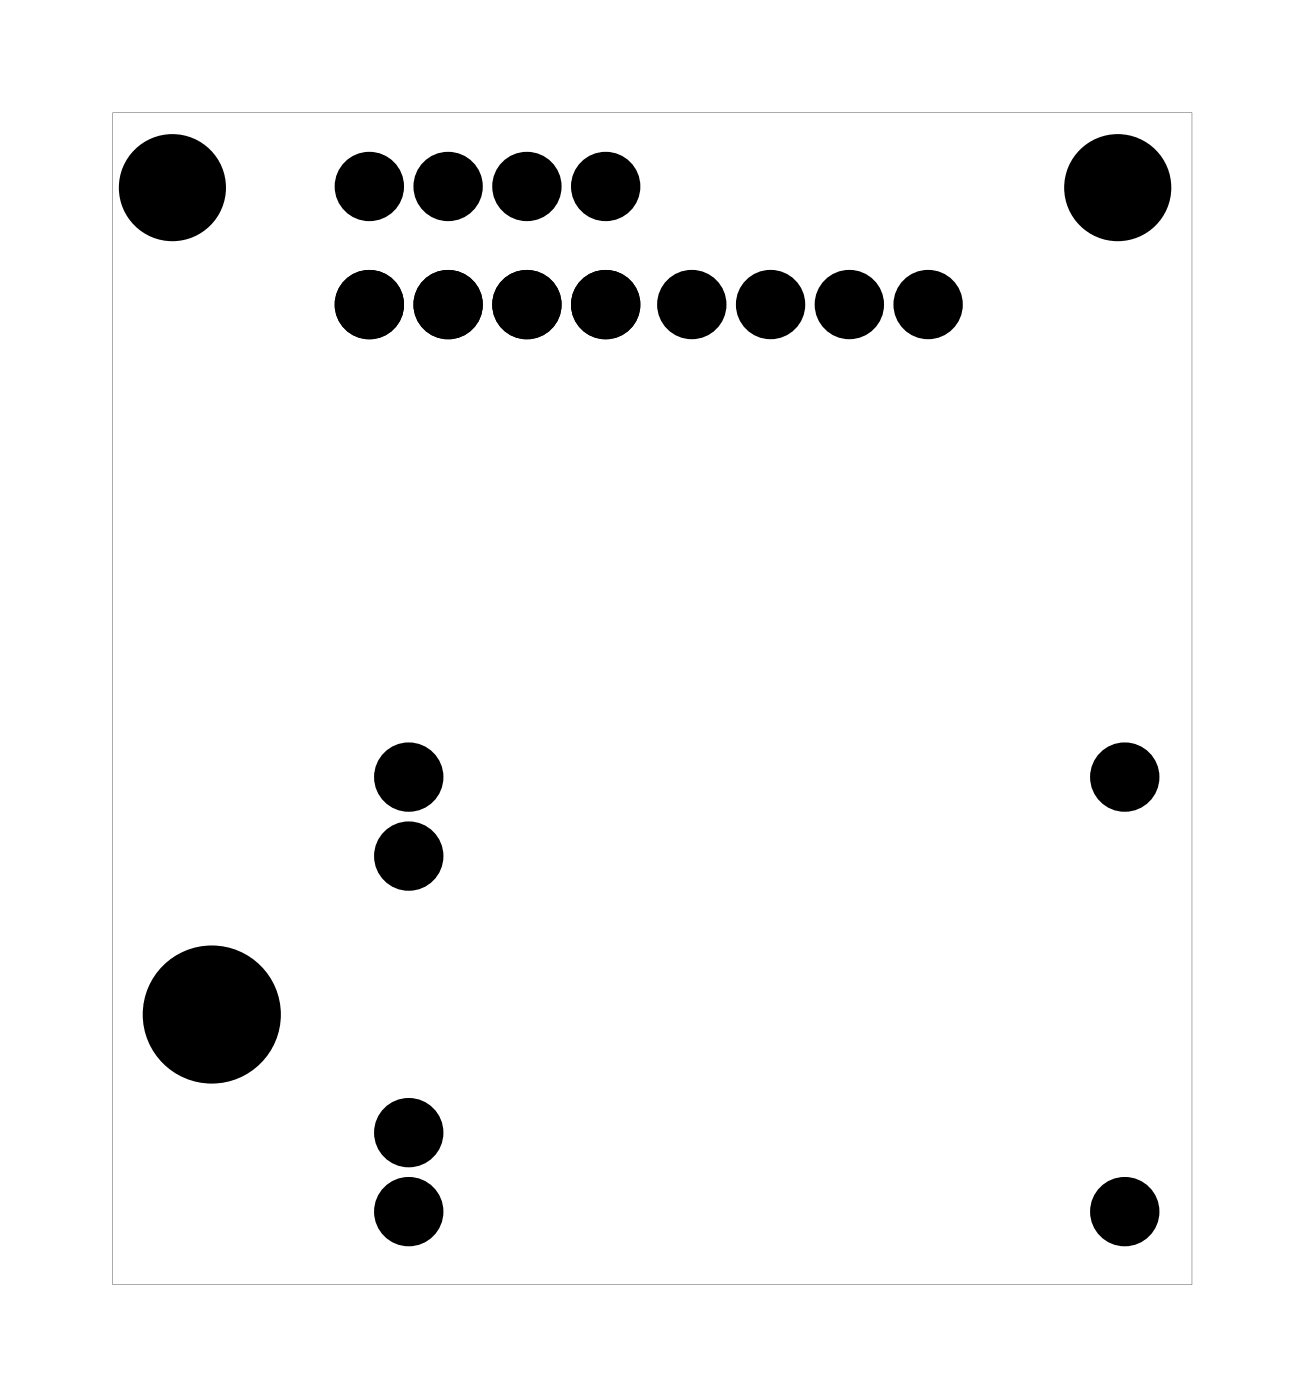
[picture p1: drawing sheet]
<svg xmlns="http://www.w3.org/2000/svg" width="42mm" height="45mm" viewBox="0 0 42 45" stroke-linecap="round" stroke-linejoin="round" font-family="sans-serif">
<path d="M3.6 3.6v37.8h34.8v-37.8zM3.6 3.6h34.8v37.8h-34.8z" fill="#000"/>
<g fill="#000">
<circle cx="5.6" cy="6.1" r="1.6"/>
<circle cx="11.9" cy="6" r=".74"/>
<circle cx="11.9" cy="9.8" r=".74"/>
<circle cx="14.4" cy="6" r=".74"/>
<circle cx="14.4" cy="9.8" r=".74"/>
<circle cx="17" cy="6" r=".74"/>
<circle cx="17" cy="9.8" r=".74"/>
<circle cx="19.5" cy="6" r=".74"/>
<circle cx="19.5" cy="9.8" r=".74"/>
<circle cx="22.3" cy="9.8" r=".74"/>
<circle cx="24.8" cy="9.8" r=".74"/>
<circle cx="27.4" cy="9.8" r=".74"/>
<circle cx="29.9" cy="9.8" r=".74"/>
<circle cx="36" cy="6.1" r="1.6"/>
<circle cx="6.8" cy="32.7" r="2.1"/>
<circle cx="13.2" cy="25.1" r=".74"/>
<circle cx="13.2" cy="36.5" r=".74"/>
<circle cx="13.2" cy="27.6" r=".74"/>
<circle cx="13.2" cy="39.1" r=".74"/>
<circle cx="36.3" cy="25.1" r=".74"/>
<circle cx="36.3" cy="39.1" r=".74"/>
</g>
<g fill="none" stroke="#000" stroke-width=".76" stroke-linecap="butt">
<circle cx="11.9" cy="6" r=".74"/>
<circle cx="11.9" cy="9.8" r=".74"/>
<circle cx="14.4" cy="6" r=".74"/>
<circle cx="14.4" cy="9.8" r=".74"/>
<circle cx="17" cy="6" r=".74"/>
<circle cx="17" cy="9.8" r=".74"/>
<circle cx="19.5" cy="6" r=".74"/>
<circle cx="19.5" cy="9.8" r=".74"/>
<circle cx="22.3" cy="9.8" r=".74"/>
<circle cx="24.8" cy="9.8" r=".74"/>
<circle cx="27.4" cy="9.8" r=".74"/>
<circle cx="29.9" cy="9.8" r=".74"/>
<circle cx="13.2" cy="25.1" r=".74"/>
<circle cx="13.2" cy="36.5" r=".74"/>
<circle cx="13.2" cy="27.6" r=".74"/>
<circle cx="13.2" cy="39.1" r=".74"/>
<circle cx="36.3" cy="25.1" r=".74"/>
<circle cx="36.3" cy="39.1" r=".74"/>
</g>
<g fill="none" stroke="#000" stroke-width=".25">
<circle cx="5.6" cy="6.1" r="1.6"/>
<circle cx="36" cy="6.1" r="1.6"/>
<circle cx="6.8" cy="32.7" r="2.1"/>
</g>
</svg>
